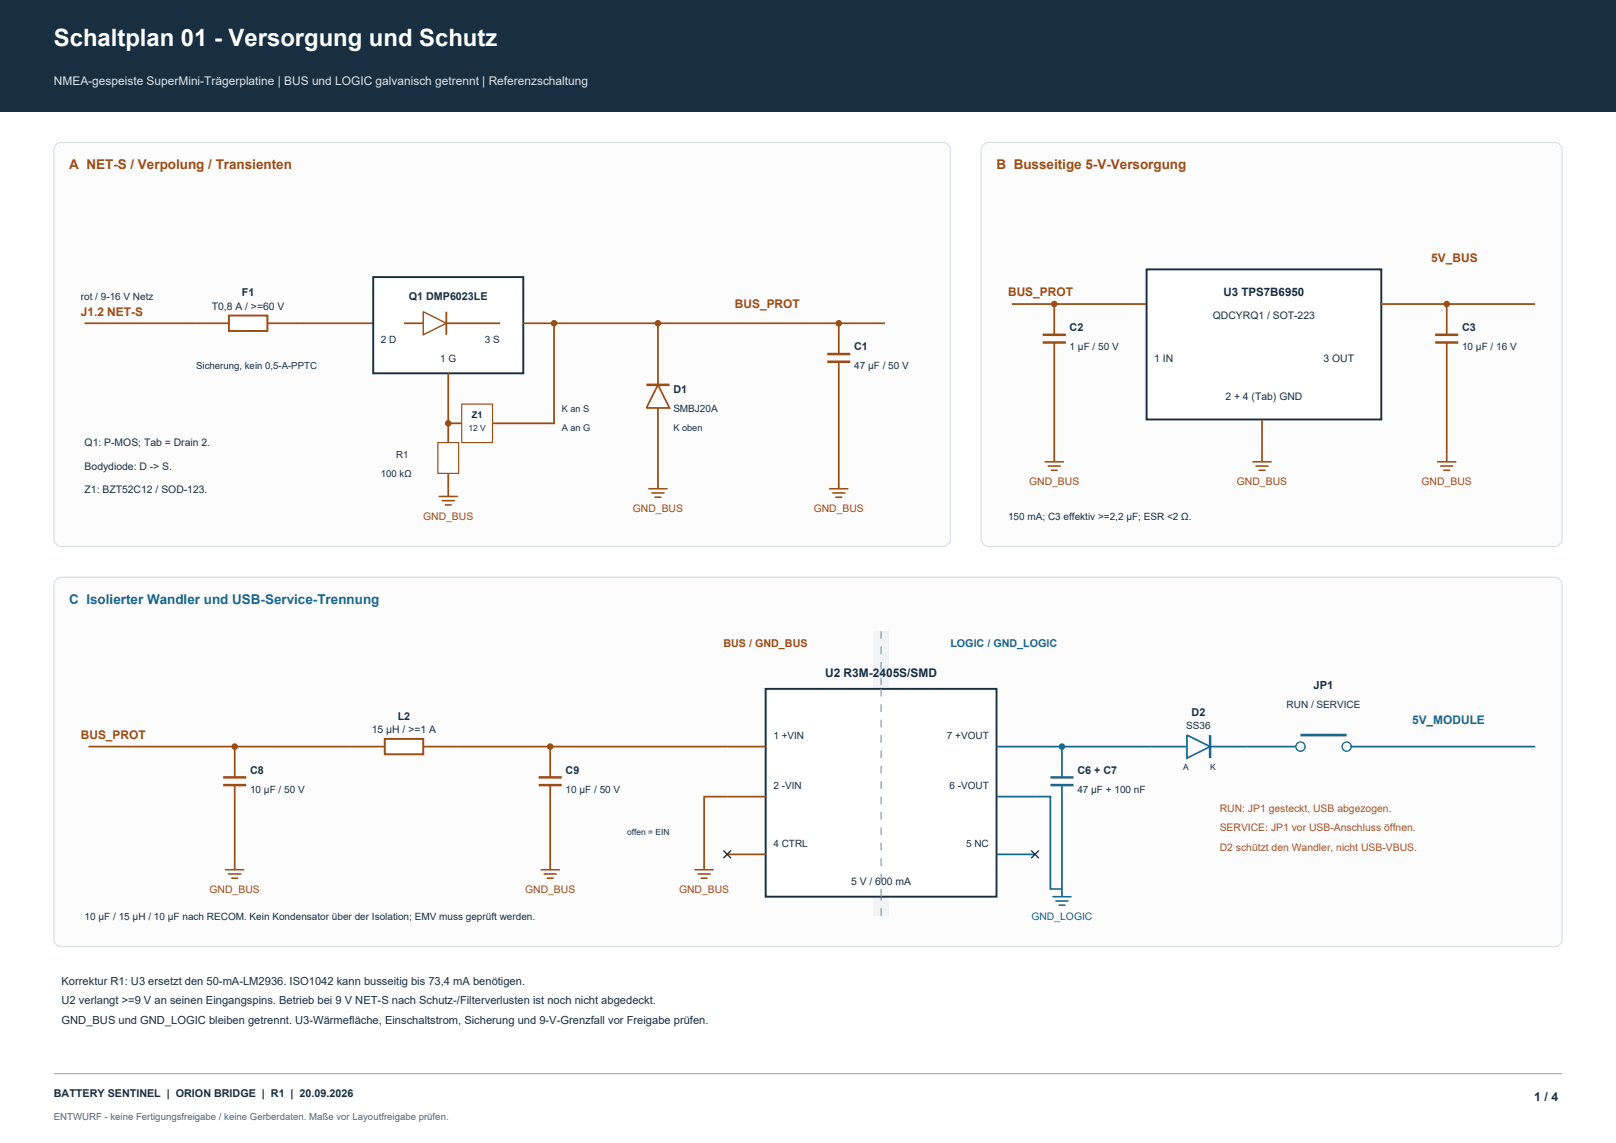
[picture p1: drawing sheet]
<svg xmlns="http://www.w3.org/2000/svg" width="420mm" height="297mm" viewBox="0 0 420 297" stroke-linecap="round" stroke-linejoin="round" font-family="sans-serif">
<defs><g id="words">
<text font-size="6.2" fill="#fff" x="14" y="12">Schaltplan 01 - Versorgung und Schutz</text>
<g font-size="3.5" fill="#9a4e12">
<text x="18" y="44">A NET-S / Verpolung / Transienten</text>
<text x="259" y="44">B Busseitige 5-V-Versorgung</text>
</g>
<text font-size="3.5" fill="#166a92" x="18" y="157">C Isolierter Wandler und USB-Service-Trennung</text>
<text font-size="3.2" fill="#182f41" x="398.8" y="286">1 / 4</text>
<text font-size="3.1" fill="#d8e5ec" x="14" y="22">NMEA-gespeiste SuperMini-Trägerplatine | BUS und LOGIC galvanisch getrennt | Referenzschaltung</text>
<g font-size="3.1" fill="#9a4e12">
<text x="372" y="68">5V_BUS</text>
<text x="262" y="77">BUS_PROT</text>
<text x="21" y="82">J1.2 NET-S</text>
<text x="191" y="80">BUS_PROT</text>
<text x="21" y="192">BUS_PROT</text>
</g>
<text font-size="3.1" fill="#182f41" x="214.4" y="176">U2 R3M-2405S/SMD</text>
<text font-size="3.1" fill="#166a92" x="367" y="188">5V_MODULE</text>
<text font-size="3" fill="#182f41" x="318" y="77">U3 TPS7B6950</text>
<g font-size="2.9" fill="#182f41">
<text x="341.4" y="179">JP1</text>
<text x="16" y="256">Korrektur R1: U3 ersetzt den 50-mA-LM2936. ISO1042 kann busseitig bis 73,4 mA benötigen.</text>
<text x="16" y="261">U2 verlangt &gt;=9 V an seinen Eingangspins. Betrieb bei 9 V NET-S nach Schutz-/Filterverlusten ist noch nicht abgedeckt.</text>
<text x="16" y="266">GND_BUS und GND_LOGIC bleiben getrennt. U3-Wärmefläche, Einschaltstrom, Sicherung und 9-V-Grenzfall vor Freigabe prüfen.</text>
</g>
<g font-size="2.8" fill="#182f41">
<text x="62.9" y="77">F1</text>
<text x="106.2" y="78">Q1 DMP6023LE</text>
<text x="278" y="86">C2</text>
<text x="380" y="86">C3</text>
<text x="222" y="91">C1</text>
<text x="175" y="102">D1</text>
<text x="309.7" y="186">D2</text>
<text x="103.4" y="187">L2</text>
<text x="65" y="201">C8</text>
<text x="147" y="201">C9</text>
<text x="280" y="201">C6 + C7</text>
<text x="14" y="285">BATTERY SENTINEL | ORION BRIDGE | R1 | 20.09.2026</text>
</g>
<text font-size="2.8" fill="#9a4e12" x="188" y="168">BUS / GND_BUS</text>
<text font-size="2.8" fill="#166a92" x="247" y="168">LOGIC / GND_LOGIC</text>
<g font-size="2.7" fill="#182f41">
<text x="55" y="80.5">T0,8 A / &gt;=60 V</text>
<text x="315.2" y="83">QDCYRQ1 / SOT-223</text>
<text x="300" y="94">1 IN</text>
<text x="344" y="94">3 OUT</text>
<text x="318.5" y="104">2 + 4 (Tab) GND</text>
<text x="22" y="116">Q1: P-MOS; Tab = Drain 2.</text>
<text x="22" y="122">Bodydiode: D -&gt; S.</text>
<text x="22" y="128">Z1: BZT52C12 / SOD-123.</text>
<text x="96.6" y="190.5">15 µH / &gt;=1 A</text>
<text x="221.2" y="230">5 V / 600 mA</text>
</g>
<g font-size="2.7" fill="#9a4e12">
<text x="267.5" y="126">GND_BUS</text>
<text x="321.5" y="126">GND_BUS</text>
<text x="369.5" y="126">GND_BUS</text>
<text x="110" y="135">GND_BUS</text>
<text x="164.5" y="133">GND_BUS</text>
<text x="211.5" y="133">GND_BUS</text>
<text x="54.5" y="232">GND_BUS</text>
<text x="136.5" y="232">GND_BUS</text>
<text x="176.5" y="232">GND_BUS</text>
</g>
<g font-size="2.7" fill="#b43737">
<text x="317" y="211">RUN: JP1 gesteckt, USB abgezogen.</text>
<text x="317" y="216">SERVICE: JP1 vor USB-Anschluss öffnen.</text>
<text x="317" y="221">D2 schützt den Wandler, nicht USB-VBUS.</text>
</g>
<text font-size="2.7" fill="#166a92" x="268" y="239">GND_LOGIC</text>
<g font-size="2.6" fill="#182f41">
<text x="21" y="78">rot / 9-16 V Netz</text>
<text x="99" y="89">2 D</text>
<text x="126" y="89">3 S</text>
<text x="114.4" y="94">1 G</text>
<text x="222" y="96">47 µF / 50 V</text>
<text x="278" y="91">1 µF / 50 V</text>
<text x="380" y="91">10 µF / 16 V</text>
<text x="175" y="107">SMBJ20A</text>
<text x="262" y="135">150 mA; C3 effektiv &gt;=2,2 µF; ESR &lt;2 Ω.</text>
<text x="334.4" y="184">RUN / SERVICE</text>
<text x="308.3" y="189.5">SS36</text>
<text x="201" y="192">1 +VIN</text>
<text x="246.1" y="192">7 +VOUT</text>
<text x="65" y="206">10 µF / 50 V</text>
<text x="147" y="206">10 µF / 50 V</text>
<text x="201" y="205">2 -VIN</text>
<text x="246.7" y="205">6 -VOUT</text>
<text x="280" y="206">47 µF + 100 nF</text>
<text x="201" y="220">4 CTRL</text>
<text x="251.1" y="220">5 NC</text>
<text x="22" y="239">10 µF / 15 µH / 10 µF nach RECOM. Kein Kondensator über der Isolation; EMV muss geprüft werden.</text>
</g>
<g font-size="2.5" fill="#182f41">
<text x="51" y="96">Sicherung, kein 0,5-A-PPTC</text>
<text x="103" y="119">R1</text>
<text x="99" y="124">100 kΩ</text>
</g>
<text font-size="2.5" fill="#526575" x="14" y="291">ENTWURF - keine Fertigungsfreigabe / keine Gerberdaten. Maße vor Layoutfreigabe prüfen.</text>
<g font-size="2.4" fill="#182f41">
<text x="146" y="107">K an S</text>
<text x="122.6" y="108.5">Z1</text>
<text x="146" y="112">A an G</text>
<text x="175" y="112">K oben</text>
</g>
<g font-size="2.2" fill="#182f41">
<text x="121.7" y="112">12 V</text>
<text x="307.5" y="200">A</text>
<text x="314.5" y="200">K</text>
<text x="163" y="217">offen = EIN</text>
</g>
</g></defs>
<path d="M0 0h420v29h-420z" fill-rule="evenodd" fill="#182f41"/>
<path d="M14 279h392" fill="none" stroke="#92a2ad" stroke-width=".26"/>
<path d="M14.6 37.6l.9-.5 .5-.1h229a2 2 0 0 1 2 2v101a2 2 0 0 1-2 2h-229a2 2 0 0 1-2-2v-101l.1-.5z" fill-rule="evenodd" fill="#fcfcfd" stroke="#d6dfe4" stroke-width=".3"/>
<path d="M22 84h37.5M69.5 84h8.5" fill="none" stroke="#9a4e12" stroke-width=".45"/>
<path d="M59.5 82h10v4h-10z" fill-rule="evenodd" fill="#fff" stroke="#9a4e12" stroke-width=".5"/>
<path d="M78 84h19" fill="none" stroke="#9a4e12" stroke-width=".45"/>
<path d="M97 72h39v25h-39z" fill-rule="evenodd" fill="#fff" stroke="#182f41" stroke-width=".5"/>
<path d="M105 84h5M116 84h14M116 81v6M116.5 97v13M136 84h94" fill="none" stroke="#9a4e12" stroke-width=".45"/>
<path d="M110 81l6 3-6 3z" fill="none" stroke="#9a4e12" stroke-width=".35"/>
<circle cx="144" cy="84" r=".85" fill="#9a4e12"/>
<path d="M144 84v26h-16" fill="none" stroke="#9a4e12" stroke-width=".45"/>
<path d="M120 105h8v10h-8z" fill-rule="evenodd" fill="#fff" stroke="#9a4e12" stroke-width=".3"/>
<path d="M116.5 110h3.5" fill="none" stroke="#9a4e12" stroke-width=".45"/>
<circle cx="116.5" cy="110" r=".85" fill="#9a4e12"/>
<path d="M113.8 115h5.4v8h-5.4z" fill-rule="evenodd" fill="#fff" stroke="#9a4e12" stroke-width=".3"/>
<path d="M116.5 110v5M116.5 123v6" fill="none" stroke="#9a4e12" stroke-width=".45"/>
<path d="M114 129h5M114.8 130.1h3.4M115.6 131.2h1.8" fill="none" stroke="#9a4e12" stroke-width=".4"/>
<circle cx="171" cy="84" r=".85" fill="#9a4e12"/>
<path d="M171 84v16M171 100l3 6h-6zM171 106v21" fill="none" stroke="#9a4e12" stroke-width=".45"/>
<path d="M168 100h6" fill="none" stroke="#9a4e12" stroke-width=".65" stroke-linecap="butt"/>
<path d="M168.5 127h5M169.3 128.1h3.4M170.1 129.2h1.8" fill="none" stroke="#9a4e12" stroke-width=".4"/>
<circle cx="218" cy="84" r=".85" fill="#9a4e12"/>
<path d="M218 84v8M218 94v33" fill="none" stroke="#9a4e12" stroke-width=".45"/>
<path d="M215 92h6M215 94h6" fill="none" stroke="#9a4e12" stroke-width=".65" stroke-linecap="butt"/>
<path d="M215.5 127h5M216.3 128.1h3.4M217.1 129.2h1.8" fill="none" stroke="#9a4e12" stroke-width=".4"/>
<path d="M255.6 37.6l.9-.5 .5-.1h147a2 2 0 0 1 2 2v101a2 2 0 0 1-2 2h-147a2 2 0 0 1-2-2v-101l.1-.5z" fill-rule="evenodd" fill="#fcfcfd" stroke="#d6dfe4" stroke-width=".3"/>
<path d="M263 79h35" fill="none" stroke="#9a4e12" stroke-width=".45"/>
<circle cx="274" cy="79" r=".85" fill="#9a4e12"/>
<path d="M274 79v8M274 89v31" fill="none" stroke="#9a4e12" stroke-width=".45"/>
<path d="M271 87h6M271 89h6" fill="none" stroke="#9a4e12" stroke-width=".65" stroke-linecap="butt"/>
<path d="M271.5 120h5M272.3 121.1h3.4M273.1 122.2h1.8" fill="none" stroke="#9a4e12" stroke-width=".4"/>
<path d="M298 70h61v39h-61z" fill-rule="evenodd" fill="#fff" stroke="#182f41" stroke-width=".5"/>
<path d="M359 79h40M328 109v11" fill="none" stroke="#9a4e12" stroke-width=".45"/>
<path d="M325.5 120h5M326.3 121.1h3.4M327.1 122.2h1.8" fill="none" stroke="#9a4e12" stroke-width=".4"/>
<circle cx="376" cy="79" r=".85" fill="#9a4e12"/>
<path d="M376 79v8M376 89v31" fill="none" stroke="#9a4e12" stroke-width=".45"/>
<path d="M373 87h6M373 89h6" fill="none" stroke="#9a4e12" stroke-width=".65" stroke-linecap="butt"/>
<path d="M373.5 120h5M374.3 121.1h3.4M375.1 122.2h1.8" fill="none" stroke="#9a4e12" stroke-width=".4"/>
<path d="M14.6 150.6l.9-.5 .5-.1h388a2 2 0 0 1 2 2v92a2 2 0 0 1-2 2h-388a2 2 0 0 1-2-2v-92l.1-.5z" fill-rule="evenodd" fill="#fcfcfd" stroke="#d6dfe4" stroke-width=".3"/>
<path d="M227 164h4v74h-4z" fill-rule="evenodd" fill="#f1f3f5"/>
<path d="M229 164v74" fill="none" stroke="#92a2ad" stroke-width=".35" stroke-dasharray="2 2" stroke-linecap="butt"/>
<path d="M23 194h68" fill="none" stroke="#9a4e12" stroke-width=".45"/>
<circle cx="61" cy="194" r=".85" fill="#9a4e12"/>
<path d="M61 194v8M91 194h9M110 194h9M61 204v22" fill="none" stroke="#9a4e12" stroke-width=".45"/>
<path d="M58 202h6M58 204h6" fill="none" stroke="#9a4e12" stroke-width=".65" stroke-linecap="butt"/>
<path d="M58.5 226h5M59.3 227.1h3.4M60.1 228.2h1.8" fill="none" stroke="#9a4e12" stroke-width=".4"/>
<path d="M100 192h10v4h-10z" fill-rule="evenodd" fill="#fff" stroke="#9a4e12" stroke-width=".5"/>
<path d="M119 194h70" fill="none" stroke="#9a4e12" stroke-width=".45"/>
<circle cx="143" cy="194" r=".85" fill="#9a4e12"/>
<path d="M143 194v8M143 204v22" fill="none" stroke="#9a4e12" stroke-width=".45"/>
<path d="M140 202h6M140 204h6" fill="none" stroke="#9a4e12" stroke-width=".65" stroke-linecap="butt"/>
<path d="M140.5 226h5M141.3 227.1h3.4M142.1 228.2h1.8" fill="none" stroke="#9a4e12" stroke-width=".4"/>
<path d="M199 179h60v54h-60z" fill-rule="evenodd" fill="#fff" stroke="#182f41" stroke-width=".5"/>
<path d="M229 179v54" fill="none" stroke="#92a2ad" stroke-width=".35" stroke-dasharray="2 2" stroke-linecap="butt"/>
<path d="M189 194h10M199 207h-16v19M189 222h10" fill="none" stroke="#9a4e12" stroke-width=".45"/>
<path d="M259 194h40M259 207h10M259 222h10" fill="none" stroke="#166a92" stroke-width=".45"/>
<path d="M180.5 226h5M181.3 227.1h3.4M182.1 228.2h1.8" fill="none" stroke="#9a4e12" stroke-width=".4"/>
<path d="M188 221l2 2M190 221l-2 2M268 221l2 2M270 221l-2 2" fill="none" stroke="#182f41" stroke-width=".35"/>
<circle cx="276" cy="194" r=".85" fill="#166a92"/>
<path d="M276 194v8M299 194h9.5M308.5 191l6 3-6 3zM314.5 194h23.5M269 207h4v24h3M276 204v29" fill="none" stroke="#166a92" stroke-width=".45"/>
<path d="M314.5 191v6M273 202h6M273 204h6" fill="none" stroke="#166a92" stroke-width=".65" stroke-linecap="butt"/>
<path d="M273.5 233h5M274.3 234.1h3.4M275.1 235.2h1.8" fill="none" stroke="#166a92" stroke-width=".4"/>
<g fill="#fff" stroke="#166a92" stroke-width=".35">
<circle cx="338" cy="194" r="1.2"/>
<circle cx="350" cy="194" r="1.2"/>
</g>
<path d="M338 191h12" fill="none" stroke="#166a92" stroke-width=".7" stroke-linecap="butt"/>
<path d="M351 194h48" fill="none" stroke="#166a92" stroke-width=".45"/>
<use href="#words"/>
</svg>
